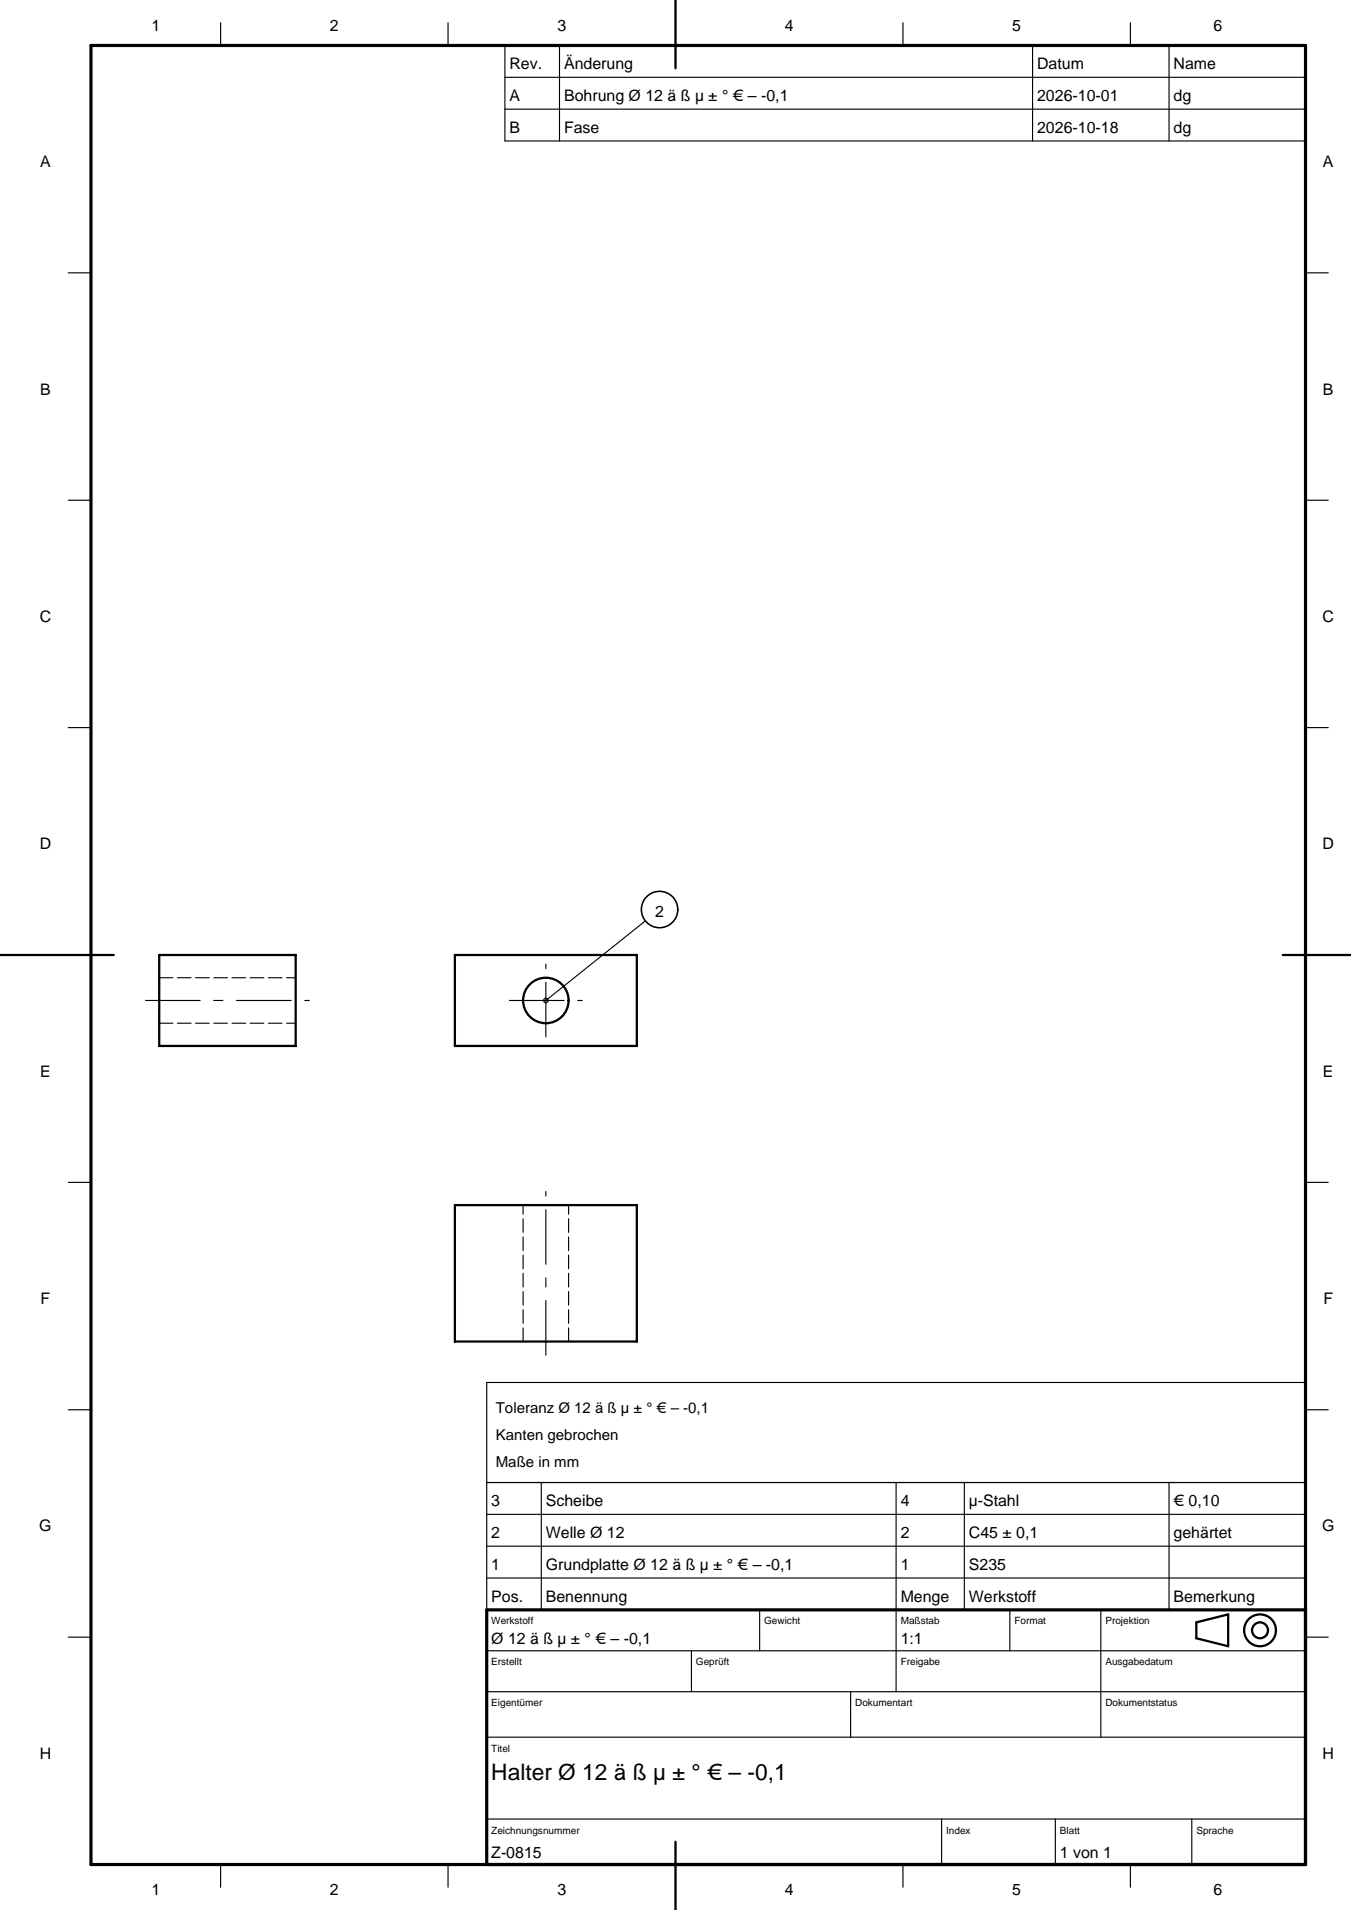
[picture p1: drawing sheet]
<svg xmlns="http://www.w3.org/2000/svg" width="297mm" height="420mm" viewBox="0 0 297 420" stroke-linecap="round" stroke-linejoin="round" font-family="sans-serif">
<defs><g id="words">
<text font-size="5" x="108" y="391.5">Halter Ø 12 ä ß µ ± ° € – -0,1</text>
<g font-size="3.5">
<text x="33.3" y="6.7">1</text>
<text x="72.5" y="6.7">2</text>
<text x="122.5" y="6.7">3</text>
<text x="172.5" y="6.7">4</text>
<text x="222.5" y="6.7">5</text>
<text x="266.8" y="6.7">6</text>
<text x="112" y="15.3">Rev.</text>
<text x="124" y="15.3">Änderung</text>
<text x="228" y="15.3">Datum</text>
<text x="258" y="15.3">Name</text>
<text x="112" y="22.2">A</text>
<text x="124" y="22.2">Bohrung Ø 12 ä ß µ ± ° € – -0,1</text>
<text x="228" y="22.2">2026-10-01</text>
<text x="258" y="22.2">dg</text>
<text x="112" y="29.2">B</text>
<text x="124" y="29.2">Fase</text>
<text x="228" y="29.2">2026-10-18</text>
<text x="258" y="29.2">dg</text>
<text x="8.8" y="36.7">A</text>
<text x="290.8" y="36.7">A</text>
<text x="8.8" y="86.7">B</text>
<text x="290.8" y="86.7">B</text>
<text x="8.7" y="136.7">C</text>
<text x="290.7" y="136.7">C</text>
<text x="8.7" y="186.7">D</text>
<text x="290.7" y="186.7">D</text>
<text x="144" y="201.8">2</text>
<text x="8.8" y="236.7">E</text>
<text x="290.8" y="236.7">E</text>
<text x="8.9" y="286.8">F</text>
<text x="290.9" y="286.8">F</text>
<text x="108" y="331.2">3</text>
<text x="120" y="331.2">Scheibe</text>
<text x="198" y="331.2">4</text>
<text x="213" y="331.2">µ-Stahl</text>
<text x="258" y="331.2">€ 0,10</text>
<text x="8.6" y="336.7">G</text>
<text x="108" y="338.2">2</text>
<text x="120" y="338.2">Welle Ø 12</text>
<text x="198" y="338.2">2</text>
<text x="213" y="338.2">C45 ± 0,1</text>
<text x="258" y="338.2">gehärtet</text>
<text x="290.6" y="336.7">G</text>
<text x="108" y="345.2">1</text>
<text x="120" y="345.2">Grundplatte Ø 12 ä ß µ ± ° € – -0,1</text>
<text x="198" y="345.2">1</text>
<text x="213" y="345.2">S235</text>
<text x="108" y="352.3">Pos.</text>
<text x="120" y="352.3">Benennung</text>
<text x="198" y="352.3">Menge</text>
<text x="213" y="352.3">Werkstoff</text>
<text x="258" y="352.3">Bemerkung</text>
<text x="108" y="361.5">Ø 12 ä ß µ ± ° € – -0,1</text>
<text x="198" y="361.5">1:1</text>
<text x="8.7" y="386.7">H</text>
<text x="290.7" y="386.7">H</text>
<text x="108" y="408.5">Z-0815</text>
<text x="233" y="408.5">1 von 1</text>
<text x="33.3" y="416.7">1</text>
<text x="72.5" y="416.7">2</text>
<text x="122.5" y="416.7">3</text>
<text x="172.5" y="416.7">4</text>
<text x="222.5" y="416.7">5</text>
<text x="266.8" y="416.7">6</text>
</g>
<g font-size="3.3">
<text x="109" y="310.6">Toleranz Ø 12 ä ß µ ± ° € – -0,1</text>
<text x="109" y="316.6">Kanten gebrochen</text>
<text x="109" y="322.6">Maße in mm</text>
</g>
<g font-size="2.2">
<text x="108" y="357.2">Werkstoff</text>
<text x="168" y="357.2">Gewicht</text>
<text x="198" y="357.2">Maßstab</text>
<text x="223" y="357.2">Format</text>
<text x="243" y="357.2">Projektion</text>
<text x="108" y="366.2">Erstellt</text>
<text x="153" y="366.2">Geprüft</text>
<text x="198" y="366.2">Freigabe</text>
<text x="243" y="366.2">Ausgabedatum</text>
<text x="108" y="375.2">Eigentümer</text>
<text x="188" y="375.2">Dokumentart</text>
<text x="243" y="375.2">Dokumentstatus</text>
<text x="108" y="385.2">Titel</text>
<text x="108" y="403.2">Zeichnungsnummer</text>
<text x="208" y="403.2">Index</text>
<text x="233" y="403.2">Blatt</text>
<text x="263" y="403.2">Sprache</text>
</g>
</g></defs>
<path d="M20 10h267v400h-267zM287 354h-180v56" fill="none" stroke="#000" stroke-width=".7"/>
<g fill="none" stroke="#000" stroke-width=".5">
<path d="M148.5 0v15M0 210h25M35 210h30v20h-30zM100 210h40v20h-40zM282 210h15M100 265h40v30h-40zM263 356.7l7-1.7v7l-7-1.8zM148.5 405v15"/>
<circle cx="120" cy="220" r="5"/>
<circle cx="277" cy="358.5" r="3.5"/>
<circle cx="277" cy="358.5" r="1.75"/>
</g>
<g fill="none" stroke="#000" stroke-width=".25">
<path d="M48.5 5v5M98.5 5v5M111 10h176v21h-176zM111 17h176M123 10v21M198.5 5v5M227 10v21M248.5 5v5M257 10v21M111 24h176M15 60h5M287 60h5"/>
<path d="M15 110h5M287 110h5M15 160h5M287 160h5M141.9 202.5l-21.9 17.5M15 260h5M287 260h5M15 310h5M107 304h180v50h-180zM287 310h5M107 326h180M107 340h180"/>
<path d="M107 333h180M119 326v28M197 326v46M212 326v28M257 326v28M107 347h180M167 354v9M222 354v9M242 354v28M15 360h5M107 372h180M107 363h180"/>
<path d="M152 363v9M187 372v10M287 360h5M107 400h180M107 382h180M207 400v10M232 400v10M262 400v10M48.5 410v5M98.5 410v5M198.5 410v5M248.5 410v5"/>
<circle cx="120" cy="220" r=".5"/>
</g>
<path d="M32 220h36M112 220h16M120 228v-16M120 298v-36" fill="none" stroke="#000" stroke-width=".25" stroke-dasharray="12 3 2 3"/>
<circle cx="145" cy="200" r="4" fill="none" stroke="#000" stroke-width=".35"/>
<path d="M35 215h30M35 225h30M115 295v-30M125 295v-30" fill="none" stroke="#000" stroke-width=".25" stroke-dasharray="3 1"/>
<use href="#words"/>
</svg>
